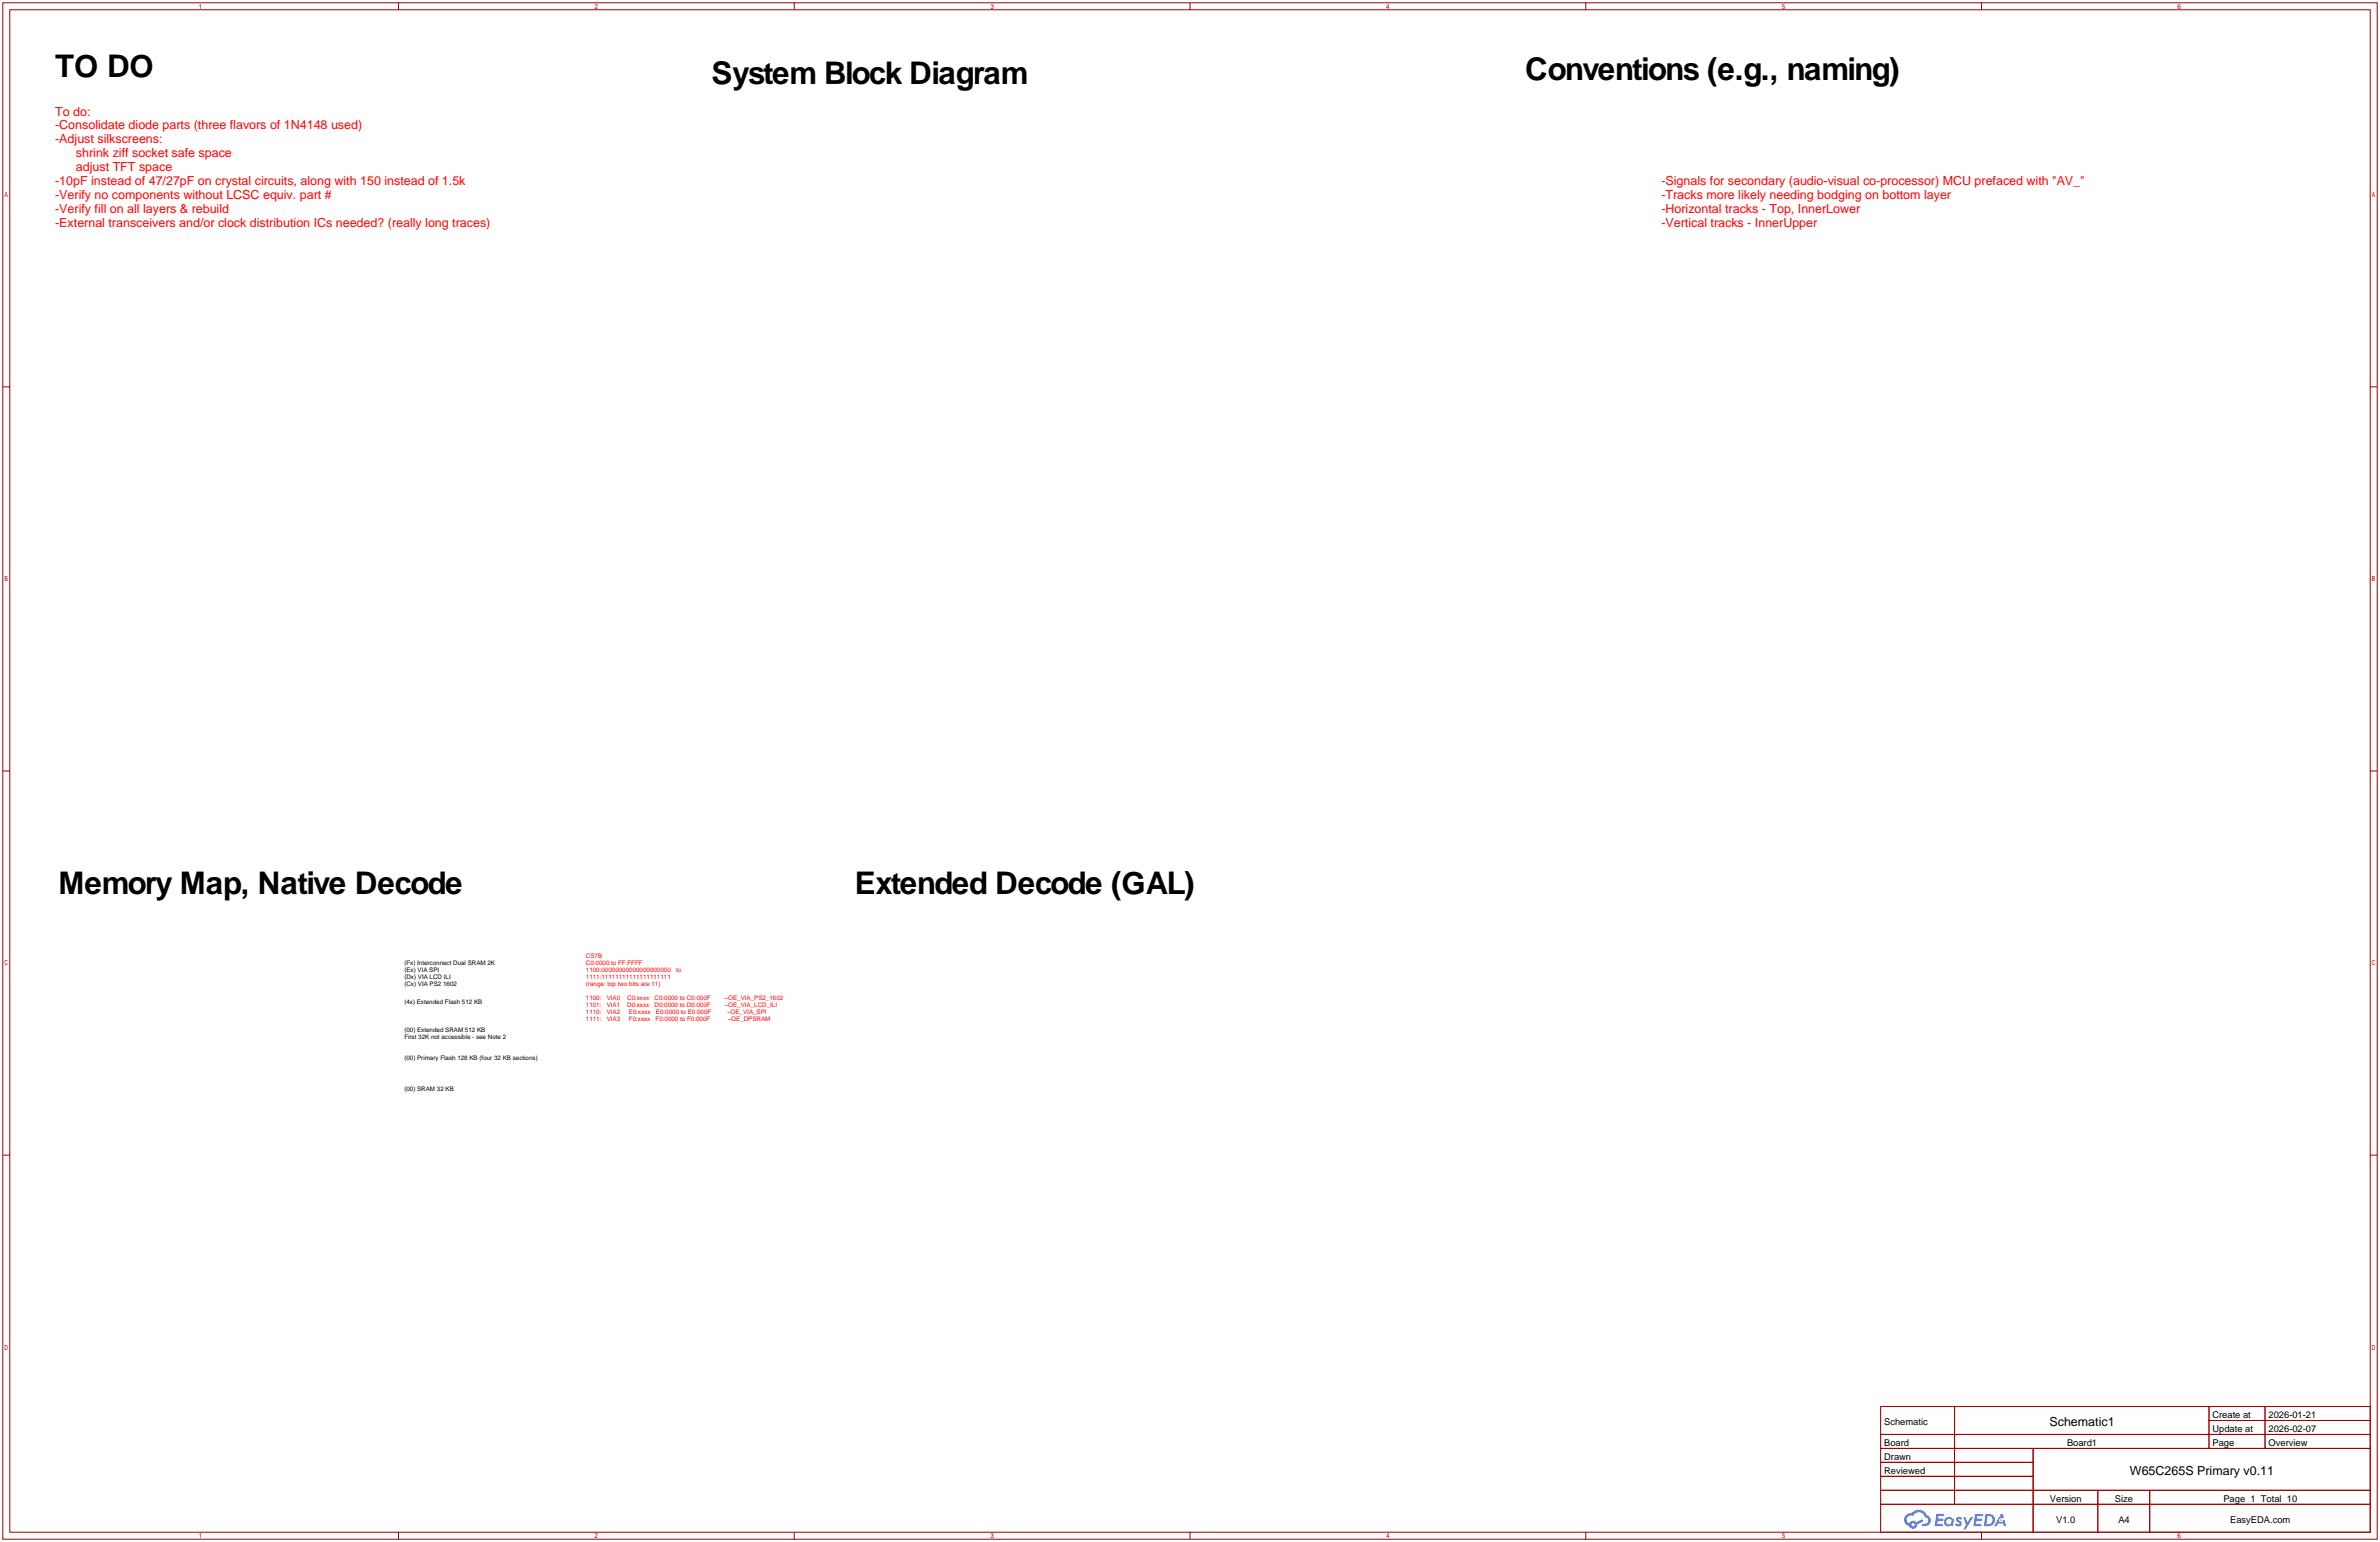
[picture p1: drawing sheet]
<svg xmlns="http://www.w3.org/2000/svg" width="866mm" height="561mm" viewBox="0 0 866 561" stroke-linecap="round" stroke-linejoin="round" font-family="sans-serif">
<defs><g id="words">
<g font-size="11.3">
<text x="20.1" y="28">TO DO</text>
<text x="554.7" y="29.2">Conventions (e.g., naming)</text>
<text x="258.8" y="30.5">System Block Diagram</text>
<text x="21.3" y="325.1">Memory Map, Native Decode</text>
<text x="310.9" y="325.1">Extended Decode (GAL)</text>
</g>
<g font-size="4.5" fill="#f00">
<text x="20.1" y="42">To do:</text>
<text x="20.1" y="47.1">-Consolidate diode parts (three flavors of 1N4148 used)</text>
<text x="20.1" y="52.2">-Adjust silkscreens:</text>
<text x="27.6" y="57.3">shrink ziff socket safe space</text>
<text x="27.6" y="62.3">adjust TFT space</text>
<text x="20.1" y="67.4">-10pF instead of 47/27pF on crystal circuits, along with 150 instead of 1.5k</text>
<text x="604.3" y="67.4">-Signals for secondary (audio-visual co-processor) MCU prefaced with &quot;AV_&quot;</text>
<text x="20.1" y="72.5">-Verify no components without LCSC equiv. part #</text>
<text x="20.1" y="77.6">-Verify fill on all layers &amp; rebuild</text>
<text x="604.3" y="72.5">-Tracks more likely needing bodging on bottom layer</text>
<text x="604.3" y="77.6">-Horizontal tracks - Top, InnerLower</text>
<text x="20.1" y="82.7">-External transceivers and/or clock distribution ICs needed? (really long traces)</text>
<text x="604.3" y="82.7">-Vertical tracks - InnerUpper</text>
</g>
<g font-size="4.5">
<text x="745.4" y="518.6">Schematic1</text>
<text x="774.7" y="536.4">W65C265S Primary v0.11</text>
</g>
<g font-size="3.4">
<text x="804.7" y="515.8">Create at</text>
<text x="825.1" y="515.8">2026-01-21</text>
<text x="685.3" y="518.3">Schematic</text>
<text x="804.7" y="520.8">Update at</text>
<text x="825.1" y="520.8">2026-02-07</text>
<text x="685.3" y="525.9">Board</text>
<text x="751.8" y="525.9">Board1</text>
<text x="804.7" y="525.9">Page</text>
<text x="825.1" y="525.9">Overview</text>
<text x="685.3" y="531">Drawn</text>
<text x="685.3" y="536.1">Reviewed</text>
<text x="745.6" y="546.2">Version</text>
<text x="769.2" y="546.2">Size</text>
<text x="808.7" y="546.2">Page 1 Total 10</text>
<text x="747.9" y="553.9">V1.0</text>
<text x="770.5" y="553.9">A4</text>
<text x="811.1" y="553.9">EasyEDA.com</text>
</g>
<g font-size="2.3">
<text x="147.1" y="351.1">(Fx) Interconnect Dual SRAM 2K</text>
<text x="147.1" y="353.6">(Ex) VIA SPI</text>
<text x="147.1" y="356.2">(Dx) VIA LCD ILI</text>
<text x="147.1" y="358.7">(Cx) VIA PS2 1602</text>
<text x="147.1" y="365.1">(4x) Extended Flash 512 KB</text>
<text x="147.1" y="375.2">(00) Extended SRAM 512 KB</text>
<text x="147.1" y="377.8">First 32K not accessible - see Note 2</text>
<text x="147.1" y="385.4">(00) Primary Flash 128 KB (four 32 KB sections)</text>
<text x="147.1" y="396.8">(00) SRAM 32 KB</text>
</g>
<g font-size="2.3" fill="#f00">
<text x="213.1" y="348.5">CS7B</text>
<text x="213.1" y="351.1">C0:0000 to FF:FFFF</text>
<text x="213.1" y="353.6">1100:00000000000000000000</text>
<text x="245.9" y="353.6">to</text>
<text x="213.1" y="356.2">1111:11111111111111111111</text>
<text x="213.1" y="358.7">(range: top two bits are 11)</text>
<text x="213.1" y="363.8">1100:</text>
<text x="220.7" y="363.8">VIA0</text>
<text x="228.1" y="363.8">C0:xxxx</text>
<text x="238.1" y="363.8">C0:0000 to C0:000F</text>
<text x="263.5" y="363.8">~OE_VIA_PS2_1602</text>
<text x="213.1" y="366.3">1101:</text>
<text x="213.1" y="368.9">1110:</text>
<text x="213.1" y="371.4">1111:</text>
<text x="220.7" y="366.3">VIA1</text>
<text x="220.7" y="368.9">VIA2</text>
<text x="220.7" y="371.4">VIA3</text>
<text x="228.1" y="366.3">D0:xxxx</text>
<text x="228.7" y="368.9">E0:xxxx</text>
<text x="228.7" y="371.4">F0:xxxx</text>
<text x="238.1" y="366.3">D0:0000 to D0:000F</text>
<text x="238.4" y="371.4">F0:0000 to F0:000F</text>
<text x="238.6" y="368.9">E0:0000 to E0:000F</text>
<text x="263.5" y="366.3">~OE_VIA_LCD_ILI</text>
<text x="264.4" y="368.9">~OE_VIA_SPI</text>
<text x="264.7" y="371.4">~OE_DPSRAM</text>
</g>
</g></defs>
<g fill="none" stroke="#a10000" stroke-width=".36">
<path d="M1 1h863.6v558.8h-863.6zM3.6 3.6h858.5v553.7h-858.5zM144.9 1v2.6M288.9 1v2.6M432.8 1v2.6M576.7 1v2.6M720.7 1v2.6M1 140.7h2.6M862.1 140.7h2.5M1 280.4h2.6M862.1 280.4h2.5M1 420.1h2.6"/>
<path d="M862.1 420.1h2.5M684 511.6h178.1v45.7h-178.1zM710.9 511.6v35.5M803.4 511.6v15.2M803.4 516.6h58.7M823.8 511.6v15.2M684 521.7h178.1M684 526.8h178.1M684 531.9h55.5M684 537h55.5M739.5 526.8v30.5M144.9 557.3v2.5"/>
<path d="M288.9 557.3v2.5M432.8 557.3v2.5M576.7 557.3v2.5M684 542h178.1M684 547.1h178.1M720.7 557.3v2.5M763 542v15.3M781.9 542v15.3"/>
</g>
<g fill="#5487ff">
<path d="M711.8 552a1.3 1.3 0 0 1 1.8 .2l-.4 .7-.6-.5-.3 .2 .1 .2a1.24 1.24 0 0 1 .9 1.9 1.24 1.24 0 0 1-2.1 .1l-.2-.2 .5-.6 .8 .4a.31 .31 0 0 0 .4-.3 .31 .31 0 0 0-.3-.3 1.12 1.12 0 0 1-.6-1.8z"/>
<path d="M714 551.8h.9l.6 1.9 1.2-1.9h.9l-2.7 4.5h-.9l1-1.7z"/>
<path d="M704.3 550.6l2.8 .2-.1 .5-2 .1-.1 .9h1.6l.4 .4-.4 .4h-1.7l-.2 1.2 1.9 .1 .2 .3-.2 .3-2.9 .1z"/>
<path d="M718.4 550.6l2.8 .2-.1 .5-2 .1-.1 .9h1.6l.4 .4-.4 .4h-1.7l-.2 1.2 1.9 .1 .2 .3-.2 .3-2.9 .1z"/>
<path d="M727.8 550.6h.7l.4 1.4-.7 .3a.75 .75 0 0 0-1.1 .3 .75 .75 0 0 0 .5 1 .75 .75 0 0 0 .9-.6l.5-.3 .7 2.4h-.9l-.2-1h-1.9l-.5 1h-.9z"/>
<path d="M722.2 550.6l-.7 4.5h1.5a2.27 2.27 0 0 0 2.6-2.3 2.27 2.27 0 0 0-2.7-2.2zM722.9 551.4a1.54 1.54 0 0 1 1.8 1.7 1.54 1.54 0 0 1-2.2 1.2z"/>
<path d="M707.6 552.2a1.67 1.67 0 0 0-.3 2.4 1.67 1.67 0 0 0 2.4 .2l.7 .3 .3-2.5-.7-.4a1.59 1.59 0 0 0-2.4 0zM707.7 553.4a1.05 1.05 0 0 1 2.1 0 1.05 1.05 0 0 1-2.1 0z"/>
<path d="M693.2 551a2.37 2.37 0 0 0 1.2 4 1.54 1.54 0 0 0 1.7 1 1.54 1.54 0 0 0 1.3-1.6l2.1-1.1-.5-.8-2 1.1a1.57 1.57 0 0 0-2.6 .5 1.5 1.5 0 0 1-.8-2.1 1.5 1.5 0 0 1 2.2-.6 2.27 2.27 0 0 1 2.3-1.4 2.27 2.27 0 0 1 2 1.9 1.23 1.23 0 0 1 1.2 1.5 1.23 1.23 0 0 1-1.8 .8 .47 .47 0 0 0-.5 .4 .47 .47 0 0 0 .4 .5 2.14 2.14 0 0 0 2.7-1.3 2.14 2.14 0 0 0-1.3-2.8 3.4 3.4 0 0 0-5.6-.7l-1 .1zM695.2 554.6a.6 .6 0 0 1 1.2 0 .6 .6 0 0 1-1.2 0z"/>
<circle cx="727.8" cy="552.9" r=".28"/>
</g>
<use href="#words"/>
</svg>
